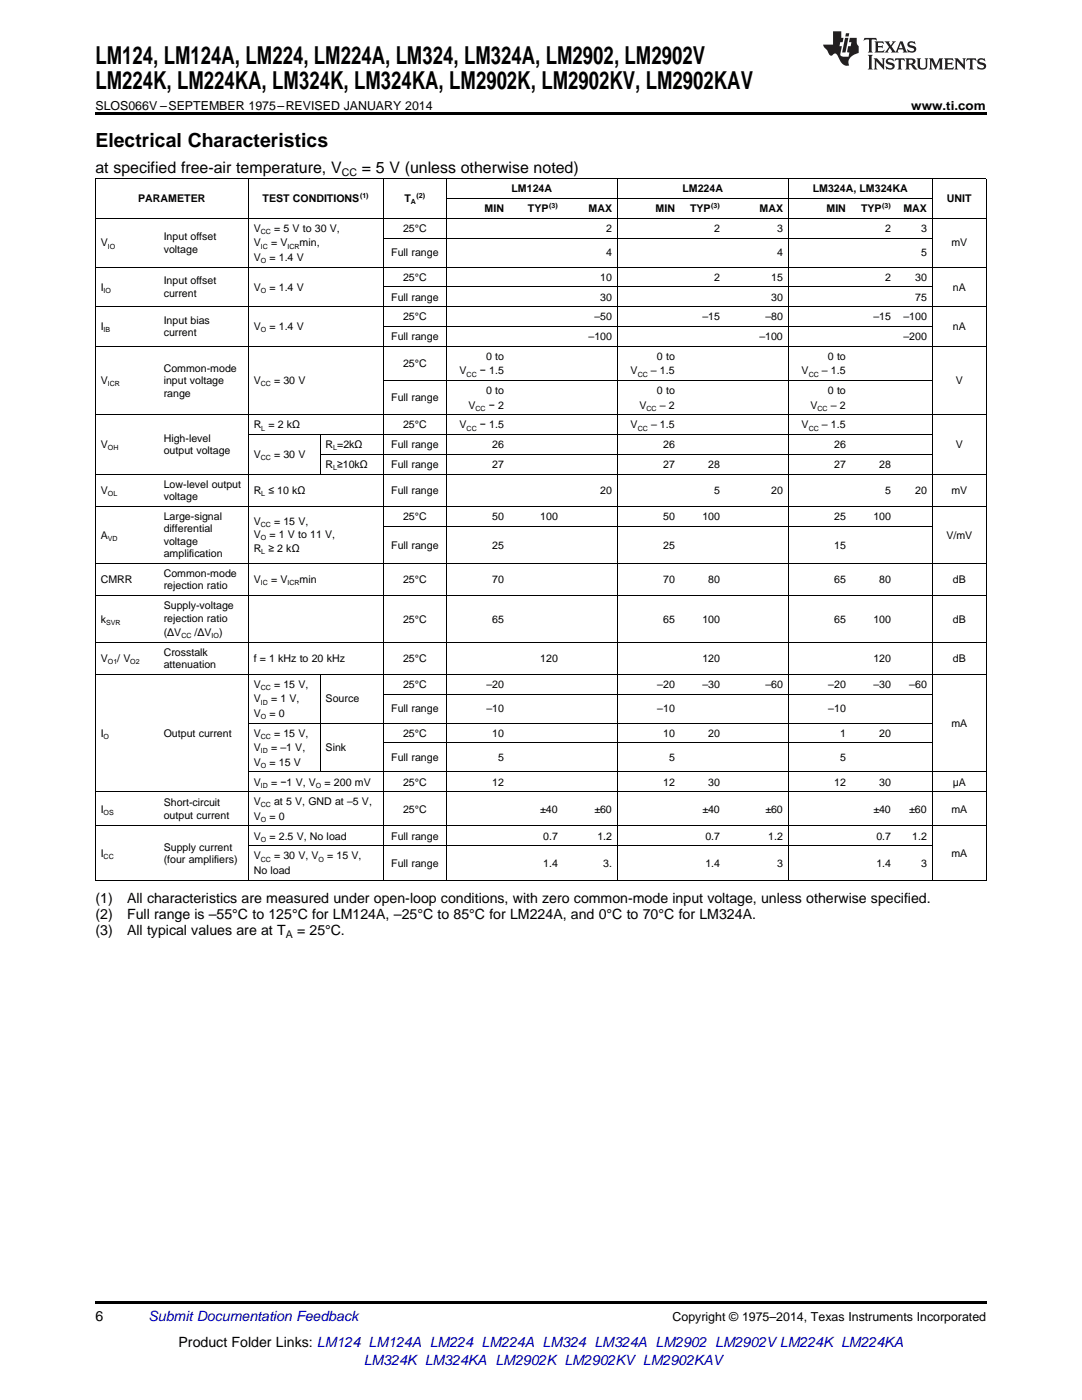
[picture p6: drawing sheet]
<svg xmlns="http://www.w3.org/2000/svg" width="216mm" height="279mm" viewBox="0 0 216 279" stroke-linecap="round" stroke-linejoin="round" font-family="sans-serif">
<defs><g id="words">
<g font-size="4.9">
<text x="19" y="12.8">LM124, LM124A, LM224, LM224A, LM324, LM324A, LM2902, LM2902V</text>
<text x="19" y="17.8">LM224K, LM224KA, LM324K, LM324KA, LM2902K, LM2902KV, LM2902KAV</text>
</g>
<text font-size="3.9" x="19" y="29.3">Electrical Characteristics</text>
<g font-size="3.2">
<text x="19" y="34.4">at specified free-air temperature, V</text>
<text x="72.2" y="34.4">= 5 V (unless otherwise noted)</text>
</g>
<g font-size="2.8">
<text x="19" y="180.3">(1)</text>
<text x="19" y="183.4">(2)</text>
<text x="25.4" y="180.3">All characteristics are measured under open-loop conditions, with zero common-mode input voltage, unless otherwise specified.</text>
<text x="25.4" y="183.4">Full range is –55°C to 125°C for LM124A, –25°C to 85°C for LM224A, and 0°C to 70°C for LM324A.</text>
<text x="19" y="186.6">(3)</text>
<text x="25.4" y="186.6">All typical values are at T</text>
<text x="59.3" y="186.6">= 25°C.</text>
<text x="19" y="263.6">6</text>
<text x="35.6" y="268.9">Product Folder Links: LM124 LM124A LM224 LM224A LM324 LM324A LM2902 LM2902VLM224K LM224KA</text>
</g>
<g font-size="2.8" fill="#0000c8">
<text x="29.6" y="263.6">Submit Documentation Feedback</text>
<text x="72.6" y="272.4">LM324K LM324KA LM2902K LM2902KV LM2902KAV</text>
</g>
<g font-size="2.5">
<text x="19" y="21.9">SLOS066V –SEPTEMBER 1975–REVISED JANUARY 2014</text>
<text x="181.8" y="21.9">www.ti.com</text>
<text x="134.2" y="263.6">Copyright © 1975–2014, Texas Instruments Incorporated</text>
</g>
<g font-size="2.1">
<text x="68.2" y="35.1">CC</text>
<text x="27.6" y="40.4">PARAMETER</text>
<text x="52.4" y="40.4">TEST CONDITIONS</text>
<text x="80.7" y="40.4">T</text>
<text x="102.1" y="38.4">LM124A</text>
<text x="136.2" y="38.4">LM224A</text>
<text x="162.2" y="38.4">LM324A, LM324KA</text>
<text x="188.9" y="40.4">UNIT</text>
<text x="32.7" y="47.9">Input offset</text>
<text x="50.6" y="46.3">V</text>
<text x="54.7" y="46.3">= 5 V to 30 V,</text>
<text x="80.4" y="46.3">25°C</text>
<text x="96.7" y="42.3">MIN</text>
<text x="105.3" y="42.3">TYP</text>
<text x="117.4" y="42.3">MAX</text>
<text x="121" y="46.3">2</text>
<text x="130.8" y="42.3">MIN</text>
<text x="137.7" y="42.3">TYP</text>
<text x="142.5" y="46.3">2</text>
<text x="151.6" y="42.3">MAX</text>
<text x="155.1" y="46.3">3</text>
<text x="164.9" y="42.3">MIN</text>
<text x="171.8" y="42.3">TYP</text>
<text x="176.6" y="46.3">2</text>
<text x="180.3" y="42.3">MAX</text>
<text x="183.8" y="46.3">3</text>
<text x="20.1" y="49.2">V</text>
<text x="32.7" y="50.4">voltage</text>
<text x="50.6" y="49.2">V</text>
<text x="50.6" y="52.1">V</text>
<text x="53.8" y="52.1">= 1.4 V</text>
<text x="54.1" y="49.2">= V</text>
<text x="59.8" y="49.2">min,</text>
<text x="78.1" y="51.2">Full range</text>
<text x="121" y="51.2">4</text>
<text x="155.1" y="51.2">4</text>
<text x="183.8" y="51.2">5</text>
<text x="189.8" y="49.2">mV</text>
<text x="20.1" y="58">I</text>
<text x="32.7" y="56.8">Input offset</text>
<text x="32.7" y="59.2">current</text>
<text x="50.6" y="58">V</text>
<text x="53.8" y="58">= 1.4 V</text>
<text x="78.1" y="60">Full range</text>
<text x="80.4" y="56">25°C</text>
<text x="119.8" y="56">10</text>
<text x="119.8" y="60">30</text>
<text x="142.5" y="56">2</text>
<text x="153.9" y="56">15</text>
<text x="153.9" y="60">30</text>
<text x="176.6" y="56">2</text>
<text x="182.6" y="56">30</text>
<text x="182.6" y="60">75</text>
<text x="190.1" y="58">nA</text>
<text x="20.1" y="65.9">I</text>
<text x="32.7" y="64.7">Input bias</text>
<text x="50.6" y="65.9">V</text>
<text x="53.8" y="65.9">= 1.4 V</text>
<text x="80.4" y="63.9">25°C</text>
<text x="118.6" y="63.9">–50</text>
<text x="140.2" y="63.9">–15</text>
<text x="152.7" y="63.9">–80</text>
<text x="174.3" y="63.9">–15</text>
<text x="180.3" y="63.9">–100</text>
<text x="190.1" y="65.9">nA</text>
<text x="32.7" y="67.1">current</text>
<text x="78.1" y="67.9">Full range</text>
<text x="97" y="71.8">0 to</text>
<text x="117.4" y="67.9">–100</text>
<text x="131.1" y="71.8">0 to</text>
<text x="151.5" y="67.9">–100</text>
<text x="165.2" y="71.8">0 to</text>
<text x="180.3" y="67.9">–200</text>
<text x="20.1" y="76.7">V</text>
<text x="32.7" y="74.2">Common-mode</text>
<text x="32.7" y="76.7">input voltage</text>
<text x="50.6" y="76.7">V</text>
<text x="54.7" y="76.7">= 30 V</text>
<text x="80.4" y="73.3">25°C</text>
<text x="91.7" y="74.7">V</text>
<text x="95.7" y="74.7">− 1.5</text>
<text x="125.8" y="74.7">V</text>
<text x="129.9" y="74.7">– 1.5</text>
<text x="159.9" y="74.7">V</text>
<text x="164" y="74.7">– 1.5</text>
<text x="190.7" y="76.7">V</text>
<text x="32.7" y="79.2">range</text>
<text x="78.1" y="80.1">Full range</text>
<text x="93.5" y="81.6">V</text>
<text x="97" y="78.7">0 to</text>
<text x="97.5" y="81.6">− 2</text>
<text x="127.6" y="81.6">V</text>
<text x="131.1" y="78.7">0 to</text>
<text x="131.7" y="81.6">– 2</text>
<text x="161.7" y="81.6">V</text>
<text x="165.2" y="78.7">0 to</text>
<text x="165.8" y="81.6">– 2</text>
<text x="20.1" y="89.5">V</text>
<text x="32.7" y="88.2">High-level</text>
<text x="50.6" y="85.5">R = 2 kΩ</text>
<text x="65" y="89.5">R =2kΩ</text>
<text x="78.1" y="89.5">Full range</text>
<text x="80.4" y="85.5">25°C</text>
<text x="91.7" y="85.5">V</text>
<text x="95.7" y="85.5">− 1.5</text>
<text x="98.2" y="89.5">26</text>
<text x="125.8" y="85.5">V</text>
<text x="129.9" y="85.5">– 1.5</text>
<text x="132.3" y="89.5">26</text>
<text x="159.9" y="85.5">V</text>
<text x="164" y="85.5">– 1.5</text>
<text x="166.4" y="89.5">26</text>
<text x="190.7" y="89.5">V</text>
<text x="32.7" y="90.7">output voltage</text>
<text x="50.6" y="91.4">V</text>
<text x="54.7" y="91.4">= 30 V</text>
<text x="65" y="93.4">R ≥10kΩ</text>
<text x="78.1" y="93.4">Full range</text>
<text x="98.2" y="93.4">27</text>
<text x="132.3" y="93.4">27</text>
<text x="141.3" y="93.4">28</text>
<text x="166.4" y="93.4">27</text>
<text x="175.4" y="93.4">28</text>
<text x="20.1" y="98.6">V</text>
<text x="32.7" y="97.4">Low-level output</text>
<text x="32.7" y="99.8">voltage</text>
<text x="50.6" y="98.6">R ≤ 10 kΩ</text>
<text x="78.1" y="98.6">Full range</text>
<text x="119.8" y="98.6">20</text>
<text x="142.5" y="98.6">5</text>
<text x="153.9" y="98.6">20</text>
<text x="176.6" y="98.6">5</text>
<text x="182.6" y="98.6">20</text>
<text x="189.8" y="98.6">mV</text>
<text x="20.1" y="107.5">A</text>
<text x="32.7" y="103.8">Large-signal</text>
<text x="32.7" y="106.3">differential</text>
<text x="50.6" y="104.8">V</text>
<text x="50.6" y="107.3">V</text>
<text x="53.8" y="107.3">= 1 V to 11 V,</text>
<text x="54.7" y="104.8">= 15 V,</text>
<text x="80.4" y="103.8">25°C</text>
<text x="98.2" y="103.8">50</text>
<text x="107.8" y="103.8">100</text>
<text x="132.3" y="103.8">50</text>
<text x="140.2" y="103.8">100</text>
<text x="166.4" y="103.8">25</text>
<text x="174.3" y="103.8">100</text>
<text x="188.8" y="107.5">V/mV</text>
<text x="32.7" y="108.7">voltage</text>
<text x="32.7" y="111.2">amplification</text>
<text x="50.6" y="110.2">R ≥ 2 kΩ</text>
<text x="78.1" y="109.5">Full range</text>
<text x="98.2" y="109.5">25</text>
<text x="132.3" y="109.5">25</text>
<text x="166.4" y="109.5">15</text>
<text x="20.1" y="116.4">CMRR</text>
<text x="32.7" y="115.1">Common-mode</text>
<text x="32.7" y="117.6">rejection ratio</text>
<text x="50.6" y="116.4">V</text>
<text x="54.1" y="116.4">= V</text>
<text x="59.8" y="116.4">min</text>
<text x="80.4" y="116.4">25°C</text>
<text x="98.2" y="116.4">70</text>
<text x="132.3" y="116.4">70</text>
<text x="141.3" y="116.4">80</text>
<text x="166.4" y="116.4">65</text>
<text x="175.4" y="116.4">80</text>
<text x="190.1" y="116.4">dB</text>
<text x="20.1" y="124.2">k</text>
<text x="32.7" y="121.6">Supply-voltage</text>
<text x="32.7" y="124">rejection ratio</text>
<text x="80.4" y="124.2">25°C</text>
<text x="98.2" y="124.2">65</text>
<text x="132.3" y="124.2">65</text>
<text x="140.2" y="124.2">100</text>
<text x="166.4" y="124.2">65</text>
<text x="174.3" y="124.2">100</text>
<text x="190.1" y="124.2">dB</text>
<text x="32.7" y="126.9">(ΔV</text>
<text x="32.7" y="130.9">Crosstalk</text>
<text x="38.8" y="126.9">/ΔV</text>
<text x="43.7" y="126.9">)</text>
<text x="20.1" y="132.1">V</text>
<text x="23.4" y="132.1">/ V</text>
<text x="32.7" y="133.3">attenuation</text>
<text x="50.6" y="132.1">f = 1 kHz to 20 kHz</text>
<text x="50.6" y="137.3">V</text>
<text x="54.7" y="137.3">= 15 V,</text>
<text x="80.4" y="132.1">25°C</text>
<text x="80.4" y="137.3">25°C</text>
<text x="97" y="137.3">–20</text>
<text x="107.8" y="132.1">120</text>
<text x="131.2" y="137.3">–20</text>
<text x="140.2" y="132.1">120</text>
<text x="140.2" y="137.3">–30</text>
<text x="152.7" y="137.3">–60</text>
<text x="165.3" y="137.3">–20</text>
<text x="174.3" y="132.1">120</text>
<text x="174.3" y="137.3">–30</text>
<text x="181.4" y="137.3">–60</text>
<text x="190.1" y="132.1">dB</text>
<text x="50.6" y="140.2">V</text>
<text x="50.6" y="143.1">V</text>
<text x="53.8" y="143.1">= 0</text>
<text x="54.1" y="140.2">= 1 V,</text>
<text x="65" y="140.2">Source</text>
<text x="78.1" y="142.2">Full range</text>
<text x="97" y="142.2">–10</text>
<text x="131.2" y="142.2">–10</text>
<text x="165.3" y="142.2">–10</text>
<text x="20.1" y="147">I</text>
<text x="32.7" y="147">Output current</text>
<text x="50.6" y="147">V</text>
<text x="50.6" y="149.9">V</text>
<text x="54.1" y="149.9">= –1 V,</text>
<text x="54.7" y="147">= 15 V,</text>
<text x="65" y="149.9">Sink</text>
<text x="80.4" y="147">25°C</text>
<text x="98.2" y="147">10</text>
<text x="132.3" y="147">10</text>
<text x="141.3" y="147">20</text>
<text x="167.6" y="147">1</text>
<text x="175.4" y="147">20</text>
<text x="189.8" y="145.1">mA</text>
<text x="50.6" y="152.8">V</text>
<text x="53.8" y="152.8">= 15 V</text>
<text x="78.1" y="151.9">Full range</text>
<text x="99.4" y="151.9">5</text>
<text x="133.5" y="151.9">5</text>
<text x="167.6" y="151.9">5</text>
<text x="32.7" y="160.9">Short-circuit</text>
<text x="50.6" y="156.8">V</text>
<text x="50.6" y="160.7">V</text>
<text x="54.1" y="156.8">= −1 V, V</text>
<text x="54.7" y="160.7">at 5 V, GND at –5 V,</text>
<text x="64.8" y="156.8">= 200 mV</text>
<text x="80.4" y="156.8">25°C</text>
<text x="98.2" y="156.8">12</text>
<text x="132.3" y="156.8">12</text>
<text x="141.3" y="156.8">30</text>
<text x="166.4" y="156.8">12</text>
<text x="175.4" y="156.8">30</text>
<text x="190.1" y="156.8">μA</text>
<text x="20.1" y="162.2">I</text>
<text x="32.7" y="163.4">output current</text>
<text x="50.6" y="163.6">V</text>
<text x="50.6" y="167.6">V</text>
<text x="53.8" y="163.6">= 0</text>
<text x="53.8" y="167.6">= 2.5 V, No load</text>
<text x="78.1" y="167.6">Full range</text>
<text x="80.4" y="162.2">25°C</text>
<text x="107.8" y="162.2">±40</text>
<text x="108.4" y="167.6">0.7</text>
<text x="118.6" y="162.2">±60</text>
<text x="119.2" y="167.6">1.2</text>
<text x="140.2" y="162.2">±40</text>
<text x="140.8" y="167.6">0.7</text>
<text x="152.7" y="162.2">±60</text>
<text x="153.3" y="167.6">1.2</text>
<text x="174.3" y="162.2">±40</text>
<text x="174.9" y="167.6">0.7</text>
<text x="181.4" y="162.2">±60</text>
<text x="182" y="167.6">1.2</text>
<text x="189.8" y="162.2">mA</text>
<text x="20.1" y="171">I</text>
<text x="32.7" y="169.8">Supply current</text>
<text x="32.7" y="172.2">(four amplifiers)</text>
<text x="50.6" y="171.5">V</text>
<text x="54.7" y="171.5">= 30 V, V</text>
<text x="65.3" y="171.5">= 15 V,</text>
<text x="78.1" y="173">Full range</text>
<text x="108.4" y="173">1.4</text>
<text x="120.4" y="173">3.</text>
<text x="140.8" y="173">1.4</text>
<text x="155.1" y="173">3</text>
<text x="174.9" y="173">1.4</text>
<text x="183.8" y="173">3</text>
<text x="189.8" y="171">mA</text>
<text x="50.6" y="174.4">No load</text>
<text x="57" y="187.2">A</text>
</g>
<g font-size="1.4">
<text x="71.8" y="39.5">(1)</text>
<text x="82" y="40.8">A</text>
<text x="83.1" y="39.5">(2)</text>
<text x="109.6" y="41.5">(3)</text>
<text x="141.9" y="41.5">(3)</text>
<text x="176" y="41.5">(3)</text>
<text x="52" y="46.7">CC</text>
<text x="21.5" y="49.6">IO</text>
<text x="52" y="49.6">IC</text>
<text x="52" y="52.5">O</text>
<text x="57.4" y="49.6">ICR</text>
<text x="20.7" y="58.4">IO</text>
<text x="52" y="58.4">O</text>
<text x="20.7" y="66.3">IB</text>
<text x="52" y="66.3">O</text>
<text x="21.5" y="77.1">ICR</text>
<text x="52" y="77.1">CC</text>
<text x="93.1" y="75.1">CC</text>
<text x="127.2" y="75.1">CC</text>
<text x="161.4" y="75.1">CC</text>
<text x="94.9" y="82">CC</text>
<text x="129" y="82">CC</text>
<text x="163.1" y="82">CC</text>
<text x="21.5" y="89.9">OH</text>
<text x="52.1" y="85.9">L</text>
<text x="66.5" y="89.9">L</text>
<text x="93.1" y="85.9">CC</text>
<text x="127.2" y="85.9">CC</text>
<text x="161.4" y="85.9">CC</text>
<text x="52" y="91.9">CC</text>
<text x="66.5" y="93.8">L</text>
<text x="21.5" y="99">OL</text>
<text x="52.1" y="99">L</text>
<text x="21.5" y="107.9">VD</text>
<text x="52" y="105.2">CC</text>
<text x="52" y="107.7">O</text>
<text x="52.1" y="110.6">L</text>
<text x="52" y="116.8">IC</text>
<text x="57.4" y="116.8">ICR</text>
<text x="21.2" y="124.7">SVR</text>
<text x="36.2" y="127.4">CC</text>
<text x="42.2" y="127.4">IO</text>
<text x="21.5" y="132.5">O1</text>
<text x="26" y="132.5">O2</text>
<text x="52" y="137.7">CC</text>
<text x="52" y="140.6">ID</text>
<text x="52" y="143.5">O</text>
<text x="20.7" y="147.5">O</text>
<text x="52" y="147.5">CC</text>
<text x="52" y="150.4">ID</text>
<text x="52" y="153.2">O</text>
<text x="52" y="157.2">ID</text>
<text x="52" y="161.1">CC</text>
<text x="63" y="157.2">O</text>
<text x="20.7" y="162.6">OS</text>
<text x="52" y="164">O</text>
<text x="52" y="168">O</text>
<text x="20.7" y="171.4">CC</text>
<text x="52" y="171.9">CC</text>
<text x="63.6" y="171.9">O</text>
</g>
</g></defs>
<path d="M19 22.5h177.8v.5h-177.8zM19 259.7h177.8v.5h-177.8z" fill="#000"/>
<g fill="none" stroke="#000" stroke-width=".2">
<path d="M19 35.6h177.8M19.1 35.7v140M49.5 35.7v140M76.5 35.7v140M89 35.7v140M89.1 39.6h96.9M123.1 35.7v140M157.3 35.7v140M186 35.7v140M196.8 35.7v140M19 53.3h177.8M19 43.6h177.8"/>
<path d="M76.5 57.2h109.5M76.5 47.5h109.5M19 69.1h177.8M19 61.2h177.8M76.5 75.9h109.5M76.5 65.1h109.5M19 94.6h177.8M19 82.8h177.8M49.6 86.7h136.4M63.9 86.8v7.9M63.9 90.7h122.1M19 118.8h177.8"/>
<path d="M19 112.4h177.8M19 101.1h177.8M76.5 105h109.5M19 134.6h177.8M19 128.1h177.8M63.9 134.6v19.5M76.5 138.5h109.5M19 158h177.8M49.6 154h147.2M49.6 144.3h136.4M76.5 148.3h109.5M19 175.6h177.8"/>
<path d="M19 164.8h177.8M49.6 168.8h136.4"/>
</g>
<g fill="#231f20">
<path d="M172.5 7.6l-.1 .5 .4-.2h.6v.1v2.1l-.2 .4h.9l-.2-.4v-2.1l.1-.1h.5l.5 .2-.2-.5zM174.5 8.3l.2 .3v1.5l-.2 .4h1.8l.2-.6a1.04 1.04 0 0 1-1.3 .2v-.7h.6l.3 .2v-.6l-.3 .2h-.6v-.6l.8-.1 .4 .3-.2-.5zM176.5 8.3l.9 1.1-.9 1.1h.8l-.2-.2 .4-.7 .5 .7-.2 .2h1.5l-.2-.2 .2-.4h.9l.1 .4-.2 .2h1l-.3-.3-.7-1.9h-.5l-.9 2-.8-1 .9-1h-.8l.1 .3-.4 .5-.3-.6 .1-.2zM179.7 8.6l.4 1h-.7zM181.3 8.4a.63 .63 0 0 0-.2 .7 .63 .63 0 0 0 .6 .4l.6 .2 .1 .2a.75 .75 0 0 1-.7 .4 .75 .75 0 0 1-.6-.5l.1 .7 .1-.1a1.11 1.11 0 0 0 1.5-.6 1.13 1.13 0 0 0-1.2-.8l-.1-.4a1.04 1.04 0 0 1 1.2 .2l-.2-.5-.2 .1-.4-.2zM173.2 10.9l.2 .4v2.2l-.2 .4h1l-.3-.4v-2.2l.3-.4zM174.3 11.6l.3 .4v1.5l-.3 .4h.8l-.2-.4v-1.3l1.5 1.7v-1.9l.2-.4h-.7l.2 .4v.9l-1.1-1.3zM177 11.8a.62 .62 0 0 0-.2 .7 .62 .62 0 0 0 .6 .4l.6 .1 .1 .3a.76 .76 0 0 1-.7 .3 .76 .76 0 0 1-.7-.4l.2 .7 .1-.1a1.11 1.11 0 0 0 1.5-.6 1.13 1.13 0 0 0-1.2-.8l-.1-.4a1.04 1.04 0 0 1 1.2 .2l-.2-.6-.2 .1-.5-.1zM178.7 11.6l-.2 .6a.61 .61 0 0 1 .8-.3v1.6l-.2 .4h.9l-.2-.4v-1.6a.63 .63 0 0 1 .7 .3l-.1-.6zM180.6 11.6l.3 .4v1.5l-.3 .4h1l-.2-.2-.1-.8 .6 .2a.76 .76 0 0 0 1.2 .7l-1-1a.58 .58 0 0 0 .6-.5 .58 .58 0 0 0-.5-.6zM181.4 11.9h.1a.45 .45 0 0 1 .5 .1 .45 .45 0 0 1 .1 .5l-.8 .2zM182.9 11.6l.2 .2a2.17 2.17 0 0 0 .3 1.9 .99 .99 0 0 0 1.6-.6v-1.1l.2-.4h-.7l.2 .2a1.92 1.92 0 0 1-.2 1.8 .6 .6 0 0 1-.9-.5v-1.1l.2-.4zM185.4 11.6l.2 .4v1.5l-.2 .4h.7l-.2-.4v-1.4l.8 1.8 .8-1.8v1.4l-.2 .4h.9l-.2-.4v-1.5l.2-.4h-.8l-.6 1.5-.6-1.5zM188.4 11.6l.2 .4v1.5l-.2 .4h1.8l.1-.6a1.04 1.04 0 0 1-1.2 .1v-.6h.5l.4 .2v-.6l-.4 .2h-.5v-.7h.8l.3 .3-.1-.6zM190.5 11.6l.2 .4v1.5l-.2 .4h.7l-.2-.4v-1.3l1.5 1.7v-1.9l.2-.4h-.7l.2 .4v.9l-1.1-1.3zM192.9 11.6l-.1 .6a.61 .61 0 0 1 .7-.3l.1 1.6-.3 .4h1l-.3-.4 .1-1.6a.63 .63 0 0 1 .7 .3l-.1-.6zM195.2 11.8a.62 .62 0 0 0-.2 .7 .62 .62 0 0 0 .6 .4l.6 .1 .1 .3a.76 .76 0 0 1-.7 .3 .76 .76 0 0 1-.6-.4l.1 .7 .1-.1a1.11 1.11 0 0 0 1.6-.6 1.13 1.13 0 0 0-1.3-.8l-.1-.4a1.04 1.04 0 0 1 1.2 .2l-.1-.6-.2 .1-.5-.1z"/>
<path d="M166.2 6.3v2.6h-1.9v.4l.8 .9a.91 .91 0 0 0 1 .8 .56 .56 0 0 1 .5-.3 .56 .56 0 0 1 .5 .3l.4 .8a1.53 1.53 0 0 0 1.9 1.2 1.54 1.54 0 0 1 1-2.1l.9-.3v-1.4a1.52 1.52 0 0 1-.4-1.6h-1.3l-.2 .8h.5l-.2 .8h-.5l-.1 1v.2l.4 .1-.2 .8a1.93 1.93 0 0 1-1.6-.3l.3-1.8h-.5l.2-.8h.4l.2-.8h-.4v-1.3zM168.6 7.6l-.6 2.9h.7l.6-2.9zM168.8 6.6l-.1 .7h.6l.2-.7z"/>
</g>
<use href="#words"/>
</svg>
